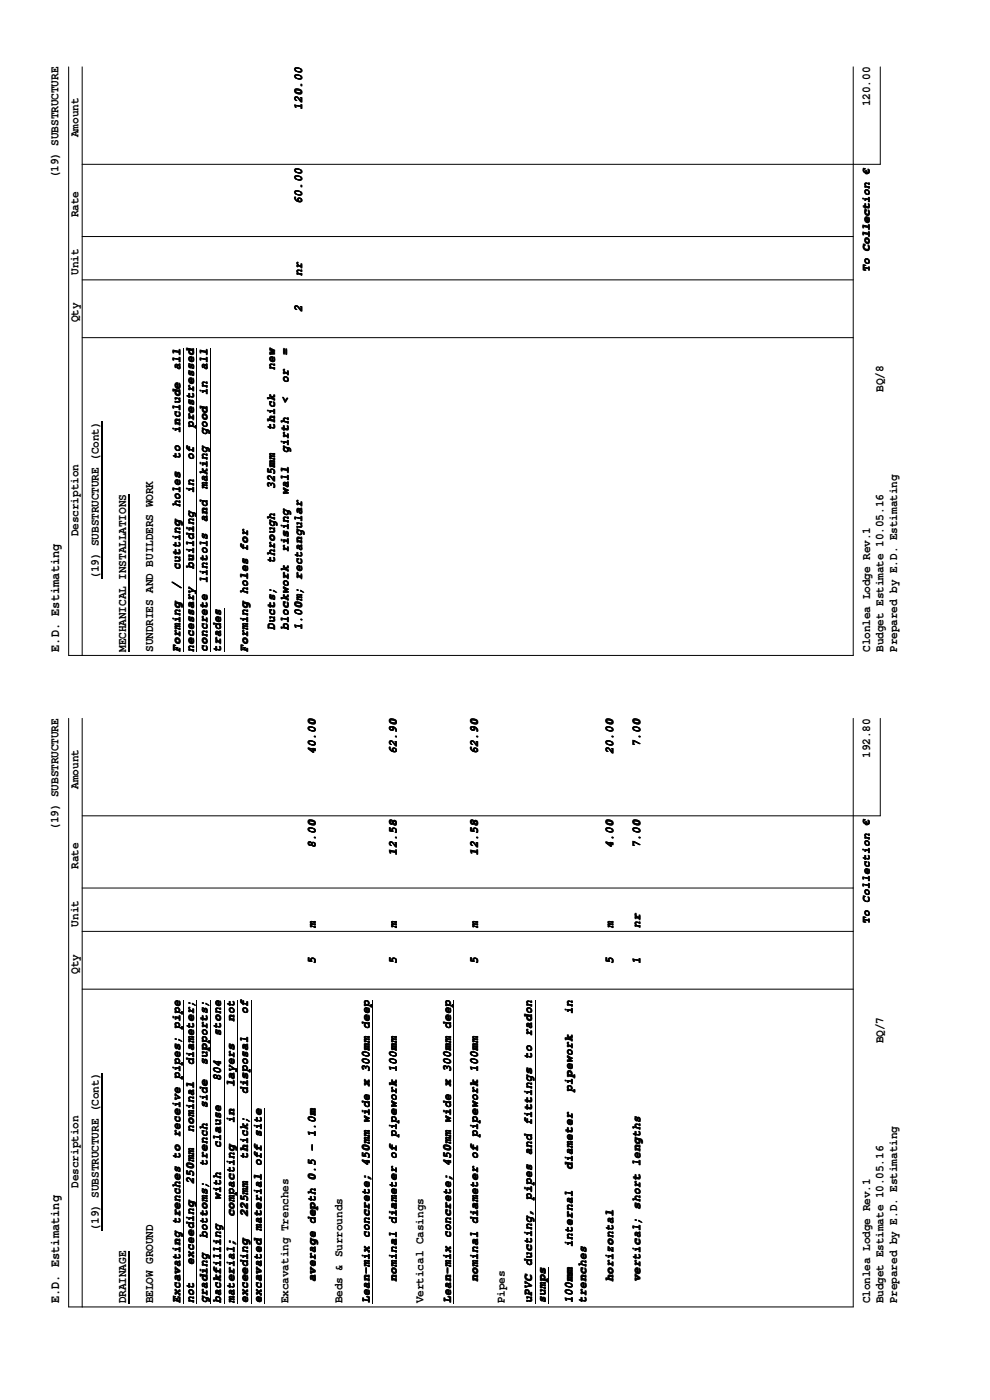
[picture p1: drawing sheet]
<svg xmlns="http://www.w3.org/2000/svg" width="210mm" height="297mm" viewBox="0 0 210 297" stroke-linecap="round" stroke-linejoin="round" font-family="sans-serif">
<defs><g id="words">
<g font-size="2.8">
<text x="12.6" y="138.3" transform="rotate(-90 12.6 138.3)">E.D. Estimating</text>
<text x="12.6" y="276.5" transform="rotate(-90 12.6 276.5)">E.D. Estimating</text>
</g>
<g font-size="2.5">
<text x="64.1" y="23.4" transform="rotate(-90 64.1 23.4)">120.00</text>
<text x="184.6" y="22.5" transform="rotate(-90 184.6 22.5)">120.00</text>
<text x="16.7" y="29.1" transform="rotate(-90 16.7 29.1)">Amount</text>
<text x="12.4" y="37.9" transform="rotate(-90 12.4 37.9)">(19) SUBSTRUCTURE</text>
<text x="16.7" y="46.1" transform="rotate(-90 16.7 46.1)">Rate</text>
<text x="64.1" y="43.3" transform="rotate(-90 64.1 43.3)">60.00</text>
<text x="16.7" y="58.3" transform="rotate(-90 16.7 58.3)">Unit</text>
<text x="64.1" y="58.6" transform="rotate(-90 64.1 58.6)">nr</text>
<text x="16.7" y="68.4" transform="rotate(-90 16.7 68.4)">Qty</text>
<text x="64.1" y="66.3" transform="rotate(-90 64.1 66.3)">2</text>
<text x="61.2" y="75.4" transform="rotate(-90 61.2 75.4)">=</text>
<text x="38.2" y="78.5" transform="rotate(-90 38.2 78.5)">all</text>
<text x="44" y="83.8" transform="rotate(-90 44 83.8)">in</text>
<text x="44" y="78.5" transform="rotate(-90 44 78.5)">all</text>
<text x="58.3" y="78.5" transform="rotate(-90 58.3 78.5)">new</text>
<text x="61.2" y="81.3" transform="rotate(-90 61.2 81.3)">or</text>
<text x="187.4" y="83.1" transform="rotate(-90 187.4 83.1)">BQ/8</text>
<text x="61.2" y="85.6" transform="rotate(-90 61.2 85.6)">&lt;</text>
<text x="38.2" y="91.8" transform="rotate(-90 38.2 91.8)">include</text>
<text x="41.1" y="90.7" transform="rotate(-90 41.1 90.7)">prestressed</text>
<text x="44" y="92.3" transform="rotate(-90 44 92.3)">good</text>
<text x="58.3" y="91.1" transform="rotate(-90 58.3 91.1)">thick</text>
<text x="38.2" y="97.4" transform="rotate(-90 38.2 97.4)">to</text>
<text x="41.1" y="97.6" transform="rotate(-90 41.1 97.6)">of</text>
<text x="61.2" y="96.1" transform="rotate(-90 61.2 96.1)">girth</text>
<text x="38.2" y="107.6" transform="rotate(-90 38.2 107.6)">holes</text>
<text x="41.1" y="104.5" transform="rotate(-90 41.1 104.5)">in</text>
<text x="44" y="103.7" transform="rotate(-90 44 103.7)">making</text>
<text x="58.3" y="103.8" transform="rotate(-90 58.3 103.8)">325mm</text>
<text x="61.2" y="105" transform="rotate(-90 61.2 105)">wall</text>
<text x="16.7" y="113.8" transform="rotate(-90 16.7 113.8)">Description</text>
<text x="44" y="110.7" transform="rotate(-90 44 110.7)">and</text>
<text x="58.3" y="119.5" transform="rotate(-90 58.3 119.5)">through</text>
<text x="61.2" y="117" transform="rotate(-90 61.2 117)">rising</text>
<text x="21" y="122.8" transform="rotate(-90 21 122.8)">(19) SUBSTRUCTURE (Cont)</text>
<text x="38.2" y="125" transform="rotate(-90 38.2 125)">/</text>
<text x="38.2" y="120.9" transform="rotate(-90 38.2 120.9)">cutting</text>
<text x="41.1" y="120.6" transform="rotate(-90 41.1 120.6)">building</text>
<text x="44" y="123.7" transform="rotate(-90 44 123.7)">lintols</text>
<text x="58.3" y="133.6" transform="rotate(-90 58.3 133.6)">Ducts;</text>
<text x="61.2" y="133.6" transform="rotate(-90 61.2 133.6)">blockwork</text>
<text x="64.1" y="133.6" transform="rotate(-90 64.1 133.6)">1.00m; rectangular</text>
<text x="26.7" y="138.3" transform="rotate(-90 26.7 138.3)">MECHANICAL INSTALLATIONS</text>
<text x="32.5" y="138.3" transform="rotate(-90 32.5 138.3)">SUNDRIES AND BUILDERS WORK</text>
<text x="38.2" y="138.2" transform="rotate(-90 38.2 138.2)">Forming</text>
<text x="41.1" y="138.2" transform="rotate(-90 41.1 138.2)">necessary</text>
<text x="44" y="138.2" transform="rotate(-90 44 138.2)">concrete</text>
<text x="46.9" y="138.2" transform="rotate(-90 46.9 138.2)">trades</text>
<text x="52.6" y="138.3" transform="rotate(-90 52.6 138.3)">Forming holes for</text>
<text x="184.6" y="138.3" transform="rotate(-90 184.6 138.3)">Clonlea Lodge Rev.1</text>
<text x="187.4" y="138.3" transform="rotate(-90 187.4 138.3)">Budget Estimate 10.05.16</text>
<text x="190.3" y="138.3" transform="rotate(-90 190.3 138.3)">Prepared by E.D. Estimating</text>
<text x="66.9" y="160.1" transform="rotate(-90 66.9 160.1)">40.00</text>
<text x="84.2" y="160.1" transform="rotate(-90 84.2 160.1)">62.90</text>
<text x="101.4" y="160.1" transform="rotate(-90 101.4 160.1)">62.90</text>
<text x="130.1" y="160.1" transform="rotate(-90 130.1 160.1)">20.00</text>
<text x="135.8" y="158.5" transform="rotate(-90 135.8 158.5)">7.00</text>
<text x="184.6" y="160.8" transform="rotate(-90 184.6 160.8)">192.80</text>
<text x="16.7" y="167.3" transform="rotate(-90 16.7 167.3)">Amount</text>
<text x="12.4" y="176.1" transform="rotate(-90 12.4 176.1)">(19) SUBSTRUCTURE</text>
<text x="67" y="180" transform="rotate(-90 67 180)">8.00</text>
<text x="130.1" y="180" transform="rotate(-90 130.1 180)">4.00</text>
<text x="135.8" y="179.9" transform="rotate(-90 135.8 179.9)">7.00</text>
<text x="16.7" y="184.3" transform="rotate(-90 16.7 184.3)">Rate</text>
<text x="84.2" y="181.5" transform="rotate(-90 84.2 181.5)">12.58</text>
<text x="101.4" y="181.5" transform="rotate(-90 101.4 181.5)">12.58</text>
<text x="16.7" y="196.6" transform="rotate(-90 16.7 196.6)">Unit</text>
<text x="66.9" y="196.8" transform="rotate(-90 66.9 196.8)">m</text>
<text x="84.2" y="196.8" transform="rotate(-90 84.2 196.8)">m</text>
<text x="101.4" y="196.8" transform="rotate(-90 101.4 196.8)">m</text>
<text x="130.1" y="196.8" transform="rotate(-90 130.1 196.8)">m</text>
<text x="135.8" y="196.8" transform="rotate(-90 135.8 196.8)">nr</text>
<text x="16.7" y="206.6" transform="rotate(-90 16.7 206.6)">Qty</text>
<text x="66.9" y="204.4" transform="rotate(-90 66.9 204.4)">5</text>
<text x="84.2" y="204.5" transform="rotate(-90 84.2 204.5)">5</text>
<text x="101.4" y="204.5" transform="rotate(-90 101.4 204.5)">5</text>
<text x="130.1" y="204.4" transform="rotate(-90 130.1 204.4)">5</text>
<text x="135.8" y="204.4" transform="rotate(-90 135.8 204.4)">1</text>
<text x="52.6" y="215.2" transform="rotate(-90 52.6 215.2)">of</text>
<text x="121.5" y="215.2" transform="rotate(-90 121.5 215.2)">in</text>
<text x="46.9" y="219.8" transform="rotate(-90 46.9 219.8)">stone</text>
<text x="49.7" y="216.7" transform="rotate(-90 49.7 216.7)">not</text>
<text x="112.8" y="219.8" transform="rotate(-90 112.8 219.8)">radon</text>
<text x="187.4" y="221.3" transform="rotate(-90 187.4 221.3)">BQ/7</text>
<text x="41.1" y="225.9" transform="rotate(-90 41.1 225.9)">diameter;</text>
<text x="44" y="225.9" transform="rotate(-90 44 225.9)">supports;</text>
<text x="112.8" y="224.6" transform="rotate(-90 112.8 224.6)">to</text>
<text x="46.9" y="229.3" transform="rotate(-90 46.9 229.3)">804</text>
<text x="49.7" y="230.5" transform="rotate(-90 49.7 230.5)">layers</text>
<text x="52.6" y="232" transform="rotate(-90 52.6 232)">disposal</text>
<text x="121.5" y="231.6" transform="rotate(-90 121.5 231.6)">pipework</text>
<text x="44" y="235.1" transform="rotate(-90 44 235.1)">side</text>
<text x="49.7" y="238.1" transform="rotate(-90 49.7 238.1)">in</text>
<text x="112.8" y="238.6" transform="rotate(-90 112.8 238.6)">fittings</text>
<text x="41.1" y="240.1" transform="rotate(-90 41.1 240.1)">nominal</text>
<text x="46.9" y="243.5" transform="rotate(-90 46.9 243.5)">clause</text>
<text x="52.6" y="245.8" transform="rotate(-90 52.6 245.8)">thick;</text>
<text x="112.8" y="245.1" transform="rotate(-90 112.8 245.1)">and</text>
<text x="16.7" y="252" transform="rotate(-90 16.7 252)">Description</text>
<text x="41.1" y="251.2" transform="rotate(-90 41.1 251.2)">250mm</text>
<text x="44" y="247.3" transform="rotate(-90 44 247.3)">trench</text>
<text x="121.5" y="248.1" transform="rotate(-90 121.5 248.1)">diameter</text>
<text x="46.9" y="254.6" transform="rotate(-90 46.9 254.6)">with</text>
<text x="112.8" y="254.5" transform="rotate(-90 112.8 254.5)">pipes</text>
<text x="21" y="261" transform="rotate(-90 21 261)">(19) SUBSTRUCTURE (Cont)</text>
<text x="44" y="262.7" transform="rotate(-90 44 262.7)">bottoms;</text>
<text x="49.7" y="258.1" transform="rotate(-90 49.7 258.1)">compacting</text>
<text x="52.6" y="258.1" transform="rotate(-90 52.6 258.1)">225mm</text>
<text x="41.1" y="268.4" transform="rotate(-90 41.1 268.4)">exceeding</text>
<text x="121.5" y="264.6" transform="rotate(-90 121.5 264.6)">internal</text>
<text x="66.9" y="271.9" transform="rotate(-90 66.9 271.9)">average depth 0.5 - 1.0m</text>
<text x="84.2" y="271.9" transform="rotate(-90 84.2 271.9)">nominal diameter of pipework 100mm</text>
<text x="101.4" y="271.9" transform="rotate(-90 101.4 271.9)">nominal diameter of pipework 100mm</text>
<text x="130.1" y="271.9" transform="rotate(-90 130.1 271.9)">horizontal</text>
<text x="135.8" y="271.9" transform="rotate(-90 135.8 271.9)">vertical; short lengths</text>
<text x="26.7" y="276.5" transform="rotate(-90 26.7 276.5)">DRAINAGE</text>
<text x="32.5" y="276.5" transform="rotate(-90 32.5 276.5)">BELOW GROUND</text>
<text x="38.2" y="276.5" transform="rotate(-90 38.2 276.5)">Excavating trenches to receive pipes; pipe</text>
<text x="41.1" y="276.5" transform="rotate(-90 41.1 276.5)">not</text>
<text x="44" y="276.5" transform="rotate(-90 44 276.5)">grading</text>
<text x="46.9" y="276.5" transform="rotate(-90 46.9 276.5)">backfilling</text>
<text x="49.7" y="276.5" transform="rotate(-90 49.7 276.5)">material;</text>
<text x="52.6" y="276.5" transform="rotate(-90 52.6 276.5)">exceeding</text>
<text x="55.5" y="276.5" transform="rotate(-90 55.5 276.5)">excavated material off site</text>
<text x="61.2" y="276.5" transform="rotate(-90 61.2 276.5)">Excavating Trenches</text>
<text x="72.6" y="276.5" transform="rotate(-90 72.6 276.5)">Beds &amp; Surrounds</text>
<text x="78.4" y="276.5" transform="rotate(-90 78.4 276.5)">Lean-mix concrete; 450mm wide x 300mm deep</text>
<text x="89.9" y="276.5" transform="rotate(-90 89.9 276.5)">Vertical Casings</text>
<text x="95.6" y="276.5" transform="rotate(-90 95.6 276.5)">Lean-mix concrete; 450mm wide x 300mm deep</text>
<text x="107.1" y="276.5" transform="rotate(-90 107.1 276.5)">Pipes</text>
<text x="112.8" y="276.5" transform="rotate(-90 112.8 276.5)">uPVC ducting,</text>
<text x="115.7" y="276.5" transform="rotate(-90 115.7 276.5)">sumps</text>
<text x="121.5" y="276.5" transform="rotate(-90 121.5 276.5)">100mm</text>
<text x="124.4" y="276.5" transform="rotate(-90 124.4 276.5)">trenches</text>
<text x="184.6" y="276.5" transform="rotate(-90 184.6 276.5)">Clonlea Lodge Rev.1</text>
<text x="187.4" y="276.5" transform="rotate(-90 187.4 276.5)">Budget Estimate 10.05.16</text>
<text x="190.3" y="276.5" transform="rotate(-90 190.3 276.5)">Prepared by E.D. Estimating</text>
</g>
<g font-size="2.3">
<text x="184.5" y="57.8" transform="rotate(-90 184.5 57.8)">To Collection €</text>
<text x="184.5" y="196" transform="rotate(-90 184.5 196)">To Collection €</text>
</g>
</g></defs>
<g fill="none" stroke="#000" stroke-width=".21">
<path d="M14.6 14.2v124.8h166.4v-124.8M17.4 14.2v124.8M186.7 14.2v20.7h-169.3M17.4 59.4h163.6M17.4 50.2h163.6M17.4 71.6h163.6M38.9 73.9v64.4M41.8 73.9v64.4M44.6 73.9v64.4M47.5 129.1v9.2M14.6 152.4v124.9h166.4v-124.9M17.4 152.4v124.9"/>
<path d="M186.7 152.4v20.7h-169.3M17.4 197.6h163.6M17.4 188.4h163.6M17.4 209.8h163.6M38.9 212.2v64.3M41.8 212.2v64.3M44.6 212.2v64.3M47.5 212.2v64.3M50.4 212.2v64.3M53.3 212.2v64.3M79.1 212.2v64.3M96.3 212.2v64.3"/>
<path d="M113.5 212.2v64.3M56.1 235.1v41.4M116.4 268.8v7.7"/>
</g>
<path d="M21.7 89.4v33.4M27.4 104.9v33.4M21.7 227.6v33.4M27.4 265.4v11.1" fill="none" stroke="#000" stroke-width=".25"/>
<use href="#words"/>
</svg>
